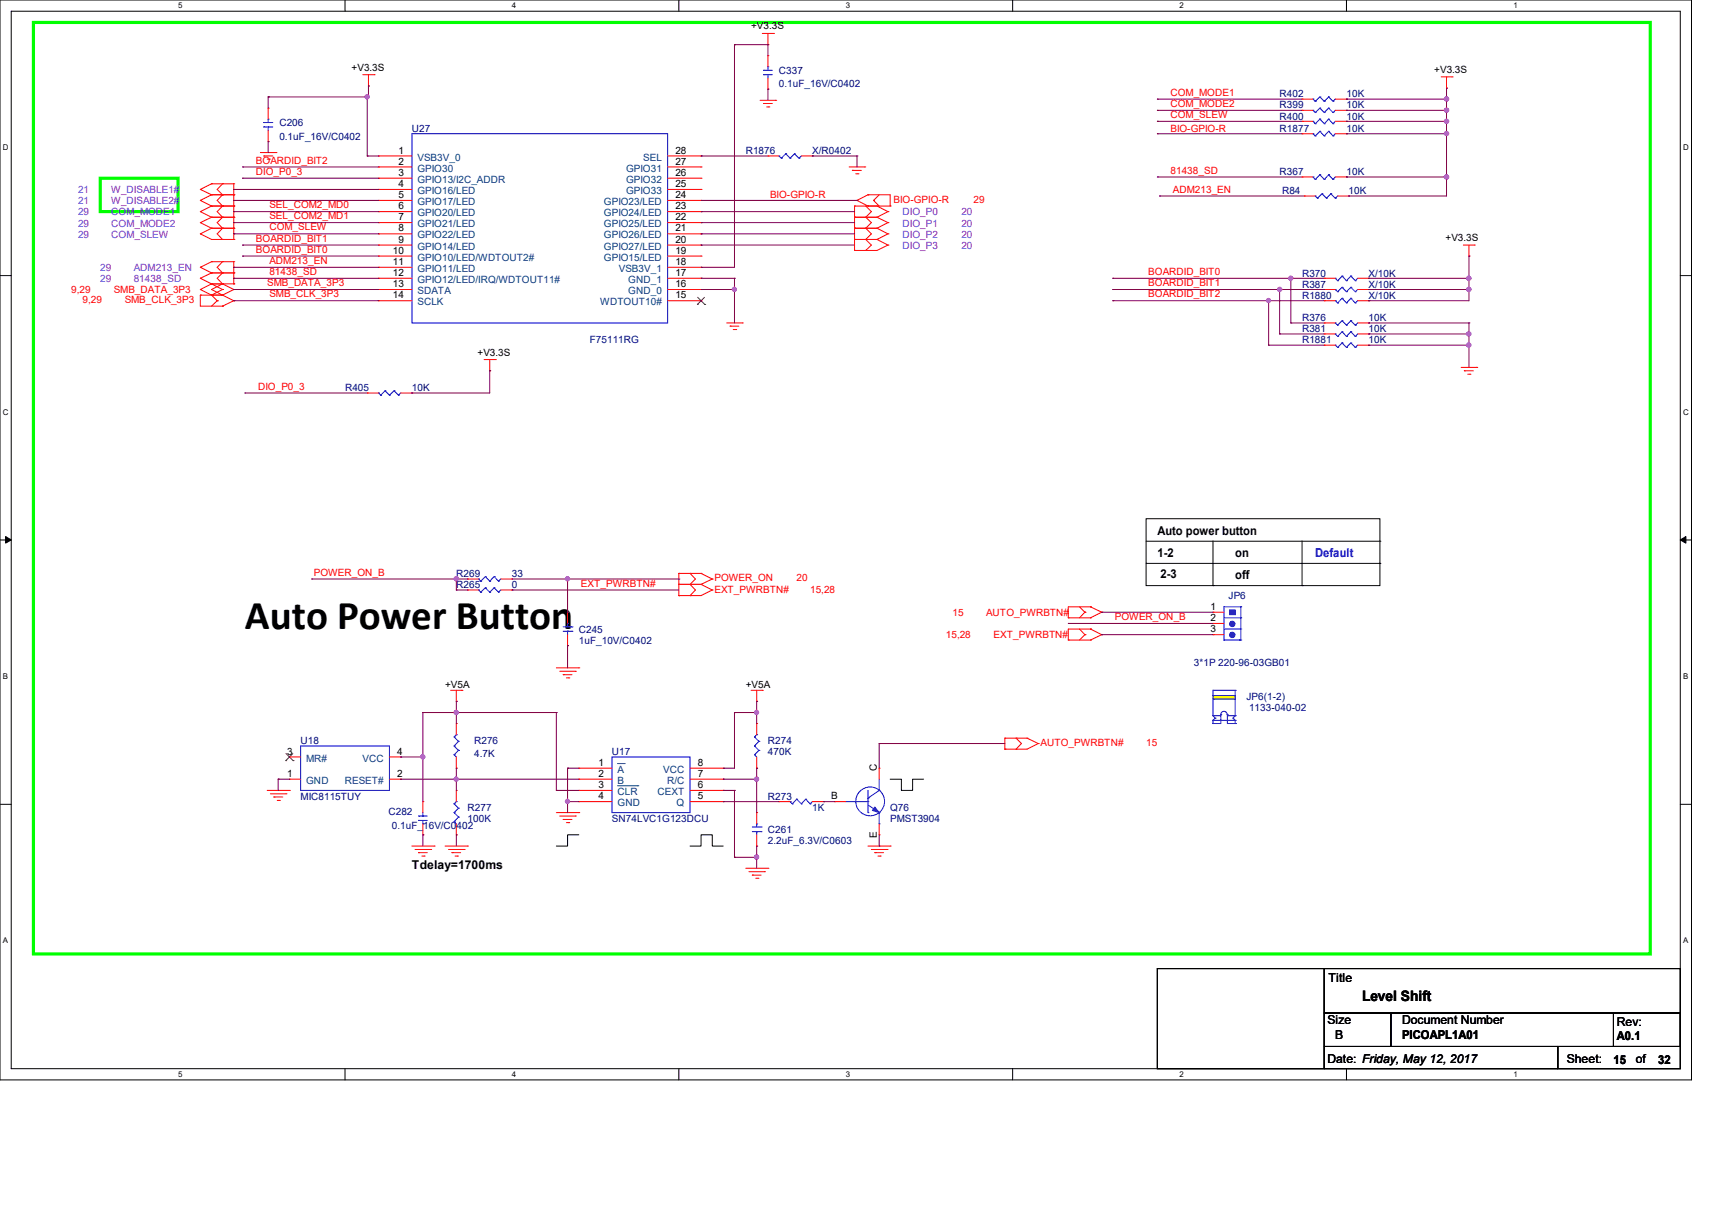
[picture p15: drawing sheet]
<svg xmlns="http://www.w3.org/2000/svg" width="297mm" height="210mm" viewBox="0 0 297 210" stroke-linecap="round" stroke-linejoin="round" font-family="sans-serif">
<defs><g id="words">
<text font-size="7.1" x="42.5" y="109.1">Auto Power Button</text>
<text font-size="2.5" x="236.3" y="173.6">Level Shift</text>
<g font-size="2.1">
<text x="200.8" y="92.8">Auto power button</text>
<text x="200.8" y="96.6">1-2</text>
<text x="201.3" y="100.2">2-3</text>
<text x="214.3" y="96.6">on</text>
<text x="214.3" y="100.5">off</text>
<text x="71.5" y="150.7">Tdelay=1700ms</text>
<text x="230.5" y="170.3">Title</text>
<text x="230.3" y="177.6">Size</text>
<text x="243.2" y="177.6">Document Number</text>
<text x="280.5" y="178">Rev:</text>
<text x="230.3" y="184.4">Date: Friday, May 12, 2017</text>
<text x="231.6" y="180.1">B</text>
<text x="243.2" y="180.2">PICOAPL1A01</text>
<text x="271.8" y="184.4">Sheet:</text>
<text x="279.9" y="184.4">15</text>
<text x="280.5" y="180.4">A0.1</text>
<text x="283.8" y="184.4">of</text>
<text x="287.7" y="184.4">32</text>
</g>
<text font-size="2.1" fill="#00f" x="228.2" y="96.6">Default</text>
<g font-size="1.7">
<text x="130.3" y="5.1">+V3.3S</text>
<text x="61" y="12.2">+V3.3S</text>
<text x="248.8" y="12.6">+V3.3S</text>
<text x="69.1" y="26.6">1</text>
<text x="69.1" y="28.5">2</text>
<text x="117.2" y="28.5">27</text>
<text x="117.2" y="26.6">28</text>
<text x="69.1" y="30.5">3</text>
<text x="69.1" y="32.4">4</text>
<text x="69.1" y="34.3">5</text>
<text x="117.2" y="34.3">24</text>
<text x="117.2" y="32.4">25</text>
<text x="117.2" y="30.5">26</text>
<text x="69.1" y="36.3">6</text>
<text x="69.1" y="38.2">7</text>
<text x="69.1" y="40.1">8</text>
<text x="117.2" y="40.1">21</text>
<text x="117.2" y="38.2">22</text>
<text x="117.2" y="36.3">23</text>
<text x="250.8" y="41.8">+V3.3S</text>
<text x="68.2" y="44">10</text>
<text x="68.2" y="45.9">11</text>
<text x="68.2" y="47.8">12</text>
<text x="69.1" y="42.1">9</text>
<text x="117.2" y="47.8">17</text>
<text x="117.2" y="45.9">18</text>
<text x="117.2" y="44">19</text>
<text x="117.2" y="42.1">20</text>
<text x="68.2" y="49.8">13</text>
<text x="68.2" y="51.7">14</text>
<text x="117.2" y="49.8">16</text>
<text x="117.2" y="51.7">15</text>
<text x="82.8" y="61.7">+V3.3S</text>
<text x="210" y="105.7">1</text>
<text x="210" y="107.7">2</text>
<text x="210" y="109.6">3</text>
<text x="77.2" y="119.4">+V5A</text>
<text x="129.4" y="119.4">+V5A</text>
<text x="49.8" y="130.8">3</text>
<text x="68.9" y="130.8">4</text>
<text x="49.8" y="134.7">1</text>
<text x="68.9" y="134.7">2</text>
<text x="103.8" y="132.8">1</text>
<text x="103.8" y="134.7">2</text>
<text x="103.8" y="136.6">3</text>
<text x="121.1" y="136.6">6</text>
<text x="121.1" y="134.7">7</text>
<text x="121.1" y="132.8">8</text>
<text x="152.1" y="133.8" transform="rotate(-90 152.1 133.8)">C</text>
<text x="103.8" y="138.6">4</text>
<text x="121.1" y="138.6">5</text>
<text x="144.2" y="138.6">B</text>
<text x="152.1" y="145.4" transform="rotate(-90 152.1 145.4)">E</text>
</g>
<g font-size="1.7" fill="#000080">
<text x="135.1" y="12.8">C337</text>
<text x="135.1" y="15.2">0.1uF_16V/C0402</text>
<text x="222" y="16.9">R402</text>
<text x="233.6" y="16.9">10K</text>
<text x="48.5" y="21.9">C206</text>
<text x="71.5" y="22.9">U27</text>
<text x="222" y="18.8">R399</text>
<text x="222" y="20.7">R400</text>
<text x="222" y="22.9">R1877</text>
<text x="233.6" y="18.8">10K</text>
<text x="233.6" y="20.7">10K</text>
<text x="233.6" y="22.9">10K</text>
<text x="48.5" y="24.2">0.1uF_16V/C0402</text>
<text x="129.4" y="26.7">R1876</text>
<text x="140.9" y="26.7">X/R0402</text>
<text x="222" y="30.4">R367</text>
<text x="222.4" y="33.7">R84</text>
<text x="233.6" y="30.4">10K</text>
<text x="234" y="33.7">10K</text>
<text x="225.9" y="48">R370</text>
<text x="237.4" y="48">X/10K</text>
<text x="225.9" y="51.8">R1880</text>
<text x="225.9" y="49.9">R387</text>
<text x="237.4" y="51.8">X/10K</text>
<text x="237.4" y="49.9">X/10K</text>
<text x="102.3" y="59.5">F75111RG</text>
<text x="225.9" y="57.6">R381</text>
<text x="225.9" y="55.7">R376</text>
<text x="225.9" y="59.5">R1881</text>
<text x="237.4" y="57.6">10K</text>
<text x="237.4" y="55.7">10K</text>
<text x="237.4" y="59.5">10K</text>
<text x="59.9" y="67.8">R405</text>
<text x="71.5" y="67.8">10K</text>
<text x="79.2" y="100.1">R269</text>
<text x="88.8" y="100.1">33</text>
<text x="79.2" y="102">R265</text>
<text x="88.8" y="102">0</text>
<text x="213.1" y="103.9">JP6</text>
<text x="100.4" y="109.7">C245</text>
<text x="100.4" y="111.7">1uF_10V/C0402</text>
<text x="207.1" y="115.5">3*1P 220-96-03GB01</text>
<text x="216.2" y="121.3">JP6(1-2)</text>
<text x="216.7" y="123.2">1133-040-02</text>
<text x="52.2" y="129">U18</text>
<text x="82.3" y="129">R276</text>
<text x="82.3" y="131.4">4.7K</text>
<text x="106.2" y="131">U17</text>
<text x="133.2" y="129">R274</text>
<text x="133.2" y="131">470K</text>
<text x="52.2" y="138.7">MIC8115TUY</text>
<text x="67.4" y="141.4">C282</text>
<text x="68" y="143.7">0.1uF_16V/C0402</text>
<text x="81.1" y="140.6">R277</text>
<text x="81.1" y="142.5">100K</text>
<text x="106.2" y="142.5">SN74LVC1G123DCU</text>
<text x="133.2" y="138.7">R273</text>
<text x="140.9" y="140.6">1K</text>
<text x="154.4" y="140.6">Q76</text>
<text x="154.4" y="142.5">PMST3904</text>
<text x="133.2" y="144.5">C261</text>
<text x="133.2" y="146.4">2.2uF_6.3V/C0603</text>
</g>
<g font-size="1.7" fill="#f00">
<text x="203.1" y="16.6">COM_MODE1</text>
<text x="203.1" y="18.5">COM_MODE2</text>
<text x="203.1" y="20.4">COM_SLEW</text>
<text x="203.1" y="22.8">BIO-GPIO-R</text>
<text x="44.4" y="28.4">BOARDID_BIT2</text>
<text x="44.4" y="30.3">DIO_P0_3</text>
<text x="133.6" y="34.4">BIO-GPIO-R</text>
<text x="155" y="35.2">BIO-GPIO-R</text>
<text x="168.9" y="35.2">29</text>
<text x="203.1" y="30.1">81438_SD</text>
<text x="203.5" y="33.4">ADM213_EN</text>
<text x="44.4" y="41.9">BOARDID_BIT1</text>
<text x="46.7" y="36.1">SEL_COM2_MD0</text>
<text x="46.7" y="40">COM_SLEW</text>
<text x="46.7" y="38">SEL_COM2_MD1</text>
<text x="44.4" y="43.8">BOARDID_BIT0</text>
<text x="46.7" y="45.8">ADM213_EN</text>
<text x="46.7" y="47.7">81438_SD</text>
<text x="199.2" y="47.7">BOARDID_BIT0</text>
<text x="12.4" y="50.8">9,29</text>
<text x="14.3" y="52.6">9,29</text>
<text x="19.7" y="50.8">SMB_DATA_3P3</text>
<text x="21.6" y="52.6">SMB_CLK_3P3</text>
<text x="46.4" y="49.6">SMB_DATA_3P3</text>
<text x="46.7" y="51.6">SMB_CLK_3P3</text>
<text x="199.2" y="49.6">BOARDID_BIT1</text>
<text x="199.2" y="51.6">BOARDID_BIT2</text>
<text x="44.8" y="67.6">DIO_P0_3</text>
<text x="54.4" y="99.8">POWER_ON_B</text>
<text x="100.8" y="101.7">EXT_PWRBTN#</text>
<text x="123.9" y="100.8">POWER_ON</text>
<text x="138.2" y="100.8">20</text>
<text x="123.9" y="102.8">EXT_PWRBTN#</text>
<text x="140.5" y="102.8">15,28</text>
<text x="165.3" y="106.8">15</text>
<text x="171.1" y="106.8">AUTO_PWRBTN#</text>
<text x="193.4" y="107.5">POWER_ON_B</text>
<text x="164.1" y="110.7">15,28</text>
<text x="172.4" y="110.7">EXT_PWRBTN#</text>
<text x="180.5" y="129.4">AUTO_PWRBTN#</text>
<text x="198.8" y="129.4">15</text>
</g>
<g font-size="1.7" fill="#004080">
<text x="72.4" y="27.9">VSB3V_0</text>
<text x="72.4" y="29.8">GPIO30</text>
<text x="108.6" y="29.8">GPIO31</text>
<text x="111.6" y="27.9">SEL</text>
<text x="72.4" y="31.7">GPIO13/I2C_ADDR</text>
<text x="72.4" y="33.7">GPIO16/LED</text>
<text x="72.4" y="35.6">GPIO17/LED</text>
<text x="104.8" y="35.6">GPIO23/LED</text>
<text x="108.6" y="33.7">GPIO33</text>
<text x="108.6" y="31.7">GPIO32</text>
<text x="72.4" y="37.5">GPIO20/LED</text>
<text x="72.4" y="39.4">GPIO21/LED</text>
<text x="72.4" y="41.4">GPIO22/LED</text>
<text x="104.8" y="41.4">GPIO26/LED</text>
<text x="104.8" y="39.4">GPIO25/LED</text>
<text x="104.8" y="37.5">GPIO24/LED</text>
<text x="72.4" y="43.3">GPIO14/LED</text>
<text x="72.4" y="45.2">GPIO10/LED/WDTOUT2#</text>
<text x="72.4" y="47.2">GPIO11/LED</text>
<text x="104.8" y="45.2">GPIO15/LED</text>
<text x="104.8" y="43.3">GPIO27/LED</text>
<text x="107.4" y="47.2">VSB3V_1</text>
<text x="72.4" y="49.1">GPIO12/LED/IRQ/WDTOUT11#</text>
<text x="72.4" y="51">SDATA</text>
<text x="72.4" y="53">SCLK</text>
<text x="104.1" y="53">WDTOUT10#</text>
<text x="109" y="51">GND_0</text>
<text x="109" y="49.1">GND_1</text>
<text x="53.1" y="135.9">GND</text>
<text x="53.1" y="132.1">MR#</text>
<text x="59.8" y="135.9">RESET#</text>
<text x="62.9" y="132.1">VCC</text>
<text x="107.1" y="134">A</text>
<text x="107.1" y="135.9">B</text>
<text x="107.1" y="137.9">CLR</text>
<text x="114.1" y="137.9">CEXT</text>
<text x="115.1" y="134">VCC</text>
<text x="115.7" y="135.9">R/C</text>
<text x="107.1" y="139.8">GND</text>
<text x="117.4" y="139.8">Q</text>
</g>
<g font-size="1.7" fill="#8000ff">
<text x="13.5" y="35.4">21</text>
<text x="13.5" y="33.5">21</text>
<text x="19.3" y="35.4">W_DISABLE2#</text>
<text x="19.3" y="33.5">W_DISABLE1#</text>
<text x="13.5" y="37.3">29</text>
<text x="13.5" y="41.2">29</text>
<text x="13.5" y="39.3">29</text>
<text x="19.3" y="37.3">COM_MODE1</text>
<text x="19.3" y="41.2">COM_SLEW</text>
<text x="19.3" y="39.3">COM_MODE2</text>
<text x="156.6" y="37.3">DIO_P0</text>
<text x="156.6" y="39.3">DIO_P1</text>
<text x="156.6" y="41.2">DIO_P2</text>
<text x="166.8" y="37.3">20</text>
<text x="166.8" y="39.3">20</text>
<text x="166.8" y="41.2">20</text>
<text x="17.4" y="47">29</text>
<text x="23.2" y="47">ADM213_EN</text>
<text x="156.6" y="43.1">DIO_P3</text>
<text x="166.8" y="43.1">20</text>
<text x="17.4" y="48.9">29</text>
<text x="23.2" y="48.9">81438_SD</text>
</g>
<g font-size="1.4">
<text x="30.9" y="1.4">5</text>
<text x="88.8" y="1.4">4</text>
<text x="146.7" y="1.4">3</text>
<text x="204.6" y="1.4">2</text>
<text x="262.6" y="1.4">1</text>
<text x=".5" y="26.1">D</text>
<text x="292" y="26.1">D</text>
<text x=".5" y="71.9">C</text>
<text x="292" y="71.9">C</text>
<text x=".5" y="117.8">B</text>
<text x="292" y="117.8">B</text>
<text x=".5" y="163.6">A</text>
<text x="292" y="163.6">A</text>
<text x="30.9" y="186.8">5</text>
<text x="88.8" y="186.8">4</text>
<text x="146.7" y="186.8">3</text>
<text x="204.6" y="186.8">2</text>
<text x="262.6" y="186.8">1</text>
</g>
</g></defs>
<path d="M0 0h293.5v187.3h-293.5zM1.9 1.9h289.6v183.4h-289.6z" fill="none" stroke="#000" stroke-width=".17"/>
<g fill="#fff">
<path d="M30.9 .2h.8v1.5h-.8z"/>
<path d="M30.9 185.5h.8v1.6h-.8z"/>
</g>
<path d="M59.9 0v1.9M59.9 185.3v2" fill="none" stroke="#000" stroke-width=".17"/>
<g fill="#fff">
<path d="M88.8 .2h.8v1.5h-.8z"/>
<path d="M88.8 185.5h.8v1.6h-.8z"/>
</g>
<path d="M117.8 0v1.9M117.8 185.3v2" fill="none" stroke="#000" stroke-width=".17"/>
<g fill="#fff">
<path d="M146.7 .2h.8v1.5h-.8z"/>
<path d="M146.7 185.5h.8v1.6h-.8z"/>
</g>
<path d="M175.7 0v1.9M175.7 185.3v2" fill="none" stroke="#000" stroke-width=".17"/>
<g fill="#fff">
<path d="M204.6 .2h.8v1.5h-.8z"/>
<path d="M204.6 185.5h.8v1.6h-.8z"/>
</g>
<path d="M233.6 0v1.9M233.6 185.3v2" fill="none" stroke="#000" stroke-width=".17"/>
<g fill="#fff">
<path d="M262.6 .2h.7v1.5h-.7z"/>
<path d="M262.6 185.5h.7v1.6h-.7z"/>
<path d="M.5 24.8h1v1.6h-1z"/>
<path d="M292 24.8h1v1.6h-1z"/>
<path d="M.5 70.7h1v1.5h-1z"/>
<path d="M292 70.7h1v1.5h-1z"/>
</g>
<path d="M0 47.8h1.9M291.5 47.8h2" fill="none" stroke="#000" stroke-width=".17"/>
<g fill="#fff">
<path d="M.5 116.5h.9v1.6h-.9z"/>
<path d="M292 116.5h.9v1.6h-.9z"/>
</g>
<path d="M0 93.6h1.9M291.5 93.6h2" fill="none" stroke="#000" stroke-width=".17"/>
<path d="M1 93l.9 .6-.9 .6zM291.5 93.6l1-.6v1.2z" fill="#000" stroke="#000" stroke-width=".17"/>
<g fill="#fff">
<path d="M.5 162.4h.9v1.5h-.9z"/>
<path d="M292 162.4h.9v1.5h-.9z"/>
</g>
<g fill="none" stroke="#000" stroke-width=".17">
<path d="M198.8 90h40.6v11.6h-40.6zM198.8 93.9h40.6M198.8 97.7h40.6M210.4 93.9v7.7M225.9 93.9v7.7M239.4 93.9h.1M239.4 97.7h.1M210.4 101.6h.1M225.9 101.6h.1M0 139.5h1.9M154.4 135.1h2v2h1.9v-2h1.9M291.5 139.5h2"/>
<path d="M100.4 144.8h-1.9v1.9h-2M119.7 146.7h1.9v-1.9h2v1.9h1.9M200.8 168h28.9v17.3h-28.9zM229.7 175.7h11.6v5.8h-11.6zM229.7 168h61.8v7.7h-61.8zM241.3 175.7h50.2v5.8h-50.2zM279.9 175.7h11.6v5.8h-11.6zM229.7 181.5h40.6v3.8h-40.6zM270.3 181.5h21.2v3.8h-21.2z"/>
</g>
<path d="M5.8 3.9h280.5v161.5h-280.5zM17.4 30.9h13.5v5.8h-13.5z" fill="none" stroke="#0f0" stroke-width=".55"/>
<path d="M210.4 120.6h3.9v.6h-3.9z" fill-rule="evenodd" fill="#ff0" stroke="#ff0" stroke-width=".17"/>
<g fill="none" stroke="#f00" stroke-width=".17">
<path d="M46.5 18.8h.1M46.5 18.8v1.9M62.9 13h2M63.9 14.9h.1M63.9 13v1.9M64.9 13h.1M131.9 17.4h2.7M132.2 5.8h2M132.5 17.9h.1M132.5 17.9h1.5M133 18.5h.4M133.2 7.7h.1"/>
<path d="M133.2 15.5h.1M133.2 9.7h.1M133.2 5.8v1.9M133.2 9.7v1.9M133.2 13.5v2M133.4 18.5h.1M134.2 5.8h.1M134.6 17.4h.1M225.9 17.2h.1M225.9 19.1h.1M225.9 17.2h1.9M225.9 19.1h1.9"/>
<path d="M231.6 17.2h2M231.6 19.1h2M233.6 17.2h.1M233.6 19.1h.1M250 13.3h1.9M251 15.3h.1M251 13.3v2M251.9 13.3h.1M34.8 34.8h.1M34.8 32.9h.1M34.8 36.7h.1M34.8 38.6h.1"/>
<path d="M34.8 34.8l1.9 .9M34.8 32.9l1.9 .9M34.8 36.7l1.9 1M34.8 38.6l1.9 1M36.7 33.8h.1M36.7 31.9h.1M36.7 35.7h.1M36.7 39.6h.1M36.7 37.7h.1M36.7 37.7h3.9M36.7 35.7h3.9M36.7 39.6h3.9"/>
<path d="M36.7 33.8l-1.9 1M36.7 33.8h3.9M36.7 31.9l-1.9 1M36.7 31.9h3.9M36.7 35.7l-1.9 1M36.7 39.6l-1.9 1M36.7 37.7l-1.9 .9M38.6 35.7h.1M38.6 33.8h.1M38.6 31.9h.1M38.6 37.7h.1M38.6 39.6h.1"/>
<path d="M38.6 33.8l-.9 1 .9 .9M38.6 31.9l-.9 1 .9 .9M38.6 35.7l-.9 1 .9 1M38.6 39.6l-.9 1 .9 .9M38.6 37.7l-.9 .9 .9 1M40.6 35.7h.1M40.6 33.8h.1M40.6 31.9h.1M40.6 37.7h.1M40.6 39.6h.1M40.6 31.9v9.6M45.2 26.5h2.7"/>
<path d="M45.8 27.1h.1M45.8 27.1h1.5M46.4 27.6h.3M46.5 24.6h.1M46.5 22.6v2M46.7 27.6h.1M47.9 26.5h.1M65.7 27.1h.1M65.7 29h.1M65.7 30.9h.1M65.7 32.9h.1M65.7 34.8h.1"/>
<path d="M65.7 36.7h.1M65.7 38.6h.1M65.7 29h5.8M65.7 27.1h5.8M65.7 30.9h5.8M65.7 32.9h5.8M65.7 34.8h5.8M65.7 36.7h5.8M65.7 38.6h5.8M115.8 29h5.8M115.8 27.1h5.8M115.8 30.9h5.8"/>
<path d="M115.8 32.9h5.8M115.8 34.8h5.8M115.8 36.7h5.8M115.8 38.6h5.8M121.6 38.6h.1M121.6 36.7h.1M121.6 34.8h.1M121.6 32.9h.1M121.6 30.9h.1M121.6 29h.1M121.6 27.1h.1M133.2 27.1h.1"/>
<path d="M133.2 27.1h1.9M139 27.1h1.9M140.9 27.1h.1M147.3 29h2.7M147.9 29.5h.1M147.9 29.5h1.5M148.3 37.7h.1M148.3 35.7h.1M148.3 39.6h.1M148.3 37.7h3.8M148.3 35.7h6.1M148.3 35.7v7.7"/>
<path d="M148.3 39.6h3.8M148.5 30.1h.3M148.7 34.8h.1M148.7 34.8l1.9 .9M148.8 30.1h.1M150 29h.1M150.2 37.7h.1M150.2 35.7h.1M150.2 39.6h.1M150.2 35.7l1 1-1 1M150.2 37.7l1 .9-1 1M150.2 39.6l1 1-1 .9"/>
<path d="M150.6 33.8h.1M150.6 35.7h.1M150.6 33.8h3.8v1.9M150.6 33.8l-1.9 1M151.6 34.8h.1M151.6 34.8l.9 .9M152.1 35.7h.1M152.1 37.7h.1M152.1 39.6h.1M152.1 35.7l2 1M152.1 37.7l2 .9M152.1 39.6l2 1"/>
<path d="M152.5 33.8l-.9 1M154.1 36.7h.1M154.1 38.6h.1M154.1 36.7l-2 1M154.1 38.6l-2 1M154.4 35.7h.1M225.9 21h.1M225.9 30.7h.1M225.9 23.2h.1M225.9 21h1.9M225.9 30.7h1.9M225.9 23.2h1.9"/>
<path d="M226.3 34h.1M226.3 34h1.9M231.6 21h2M231.6 30.7h2M231.6 23.2h2M232.1 34h1.9M233.6 21h.1M233.6 30.7h.1M233.6 23.2h.1M234 34h.1M34.8 46.4h.1M34.8 40.6h.1"/>
<path d="M34.8 50.2h.1M34.8 48.3h.1M34.8 51.2h.1M34.8 40.6l1.9 .9h3.9M34.8 46.4l1.9 .9M34.8 51.2h3.8M34.8 50.2l1.9 1M34.8 48.3l1.9 .9M34.8 51.2v1.9h3.8M36.7 45.4h.1M36.7 49.2h.1M36.7 51.2h.1"/>
<path d="M36.7 47.3h.1M36.7 47.3h3.9M36.7 45.4l-1.9 1M36.7 45.4h3.9M36.7 49.2h3.9M36.7 49.2l-1.9 1M36.7 49.2l1.9 1M36.7 47.3l-1.9 1M36.7 51.2l1 1M37.7 52.2h.1M37.7 52.2l-1 .9M38.6 47.3h.1"/>
<path d="M38.6 45.4h.1M38.6 41.5h.1M38.6 51.2h.1M38.6 49.2h.1M38.6 50.2h.1M38.6 53.1h.1M38.6 45.4l-.9 1 .9 .9M38.6 49.2l2 1M38.6 49.2l-1.9 1 1.9 1M38.6 50.2l-1.9 1M38.6 47.3l-.9 1 .9 .9M38.6 51.2l2 1"/>
<path d="M40.6 47.3h.1M40.6 45.4h.1M40.6 41.5h.1M40.6 50.2h.1M40.6 49.2h.1M40.6 52.2h.1M40.6 45.4v3.8M40.6 50.2l-2 1M40.6 52.2l-2 .9M65.7 40.6h.1M65.7 42.5h.1M65.7 44.4h.1"/>
<path d="M65.7 46.4h.1M65.7 48.3h.1M65.7 50.2h.1M65.7 52.2h.1M65.7 42.5h5.8M65.7 40.6h5.8M65.7 44.4h5.8M65.7 46.4h5.8M65.7 48.3h5.8M65.7 50.2h5.8M65.7 52.2h5.8M115.8 42.5h5.8"/>
<path d="M115.8 40.6h5.8M115.8 44.4h5.8M115.8 46.4h5.8M115.8 48.3h5.8M115.8 50.2h5.8M115.8 52.2h5.8M121.6 50.2h.1M121.6 48.3h.1M121.6 46.4h.1M121.6 44.4h.1M121.6 42.5h.1M121.6 40.6h.1"/>
<path d="M121.6 52.2h.1M126.1 56h2.7M126.7 56.6h.1M126.7 56.6h1.5M127.2 57.1h.4M127.6 57.1h.1M128.8 56h.1M148.3 41.5h.1M148.3 43.4h.1M148.3 41.5h3.8M150.2 41.5h.1M150.2 43.4h.1"/>
<path d="M150.2 41.5l1 1-1 .9M152.1 41.5h.1M152.1 41.5l2 1M154.1 40.6h.1M154.1 42.5h.1M154.1 40.6l-2 .9M154.1 42.5l-2 .9h-3.8M229.7 52.2h.1M229.7 48.3h.1M229.7 50.2h.1M229.7 57.9h.1M229.7 56h.1"/>
<path d="M229.7 59.9h.1M229.7 56h1.9M229.7 48.3h1.9M229.7 50.2h1.9M229.7 52.2h1.9M229.7 57.9h1.9M229.7 59.9h1.9M235.5 56h1.9M235.5 48.3h1.9M235.5 50.2h1.9M235.5 52.2h1.9M235.5 57.9h1.9"/>
<path d="M235.5 59.9h1.9M237.4 52.2h.1M237.4 48.3h.1M237.4 50.2h.1M237.4 57.9h.1M237.4 56h.1M237.4 59.9h.1M253.9 42.5h1.9M254.8 44.4h.1M254.8 42.5v1.9M255.8 42.5h.1M63.7 68.2h.1"/>
<path d="M63.7 68.2h2M69.5 68.2h2M71.5 68.2h.1M84 62.4h1.9M85 64.3h.1M85 62.4v1.9M85.9 62.4h.1M253.5 63.7h2.7M254 64.3h.1M254 64.3h1.6M254.6 64.9h.4M255 64.9h.1"/>
<path d="M256.2 63.7h.1M117.8 99.4h.1M117.8 99.4h3.8M117.8 99.4v3.9M119.7 99.4h.1M119.7 99.4l.9 1-.9 .9M121.6 99.4h.1M121.6 99.4l2 1M78.2 119.7h1.9M79.2 119.7v1.9M80.1 119.7h.1M81.1 100.4h.1"/>
<path d="M81.1 102.3h.1M81.1 100.4h1.9M81.1 102.3h1.9M86.9 100.4h1.9M86.9 102.3h1.9M88.8 100.4h.1M88.8 102.3h.1M96.5 115.8h3.9M97.1 116.4h2.7M97.7 117h.1M97.7 117h1.5M98.3 117.6h.4"/>
<path d="M98.5 112h.1M98.5 106.2h.1M98.5 106.2v1.9M98.5 110.1v1.9M98.7 117.6h.1M99.8 116.4h.1M100.4 115.8h.1M117.8 101.3h.1M117.8 103.3h.1M117.8 101.3h3.8M119.7 101.3h.1M119.7 103.3h.1"/>
<path d="M119.7 101.3l.9 1-.9 1M121.6 101.3h.1M121.6 101.3l2 1M123.6 100.4h.1M123.6 102.3h.1M123.6 100.4l-2 .9M123.6 102.3l-2 1h-3.8M130.3 119.7h1.9M131.3 119.7v1.9M132.2 119.7h.1M185.3 111h.1M185.3 107.1h.1"/>
<path d="M185.3 111h3.9M185.3 107.1h3.9M187.3 109.1l.9 1M187.3 105.2l.9 1M188.2 110.1h.1M188.2 106.2h.1M188.2 110.1l-.9 .9M188.2 106.2l-.9 .9M189.2 109.1h.1M189.2 111h.1M189.2 105.2h.1M189.2 107.1h.1"/>
<path d="M189.2 109.1h-3.9v1.9M189.2 109.1l1.9 1M189.2 105.2h-3.9v1.9M189.2 105.2l1.9 1M191.1 110.1h.1M191.1 106.2h.1M191.1 110.1l-1.9 .9M191.1 106.2l-1.9 .9M210.4 106.2h.1M210.4 108.1h.1M210.4 110.1h.1M210.4 106.2h1.9"/>
<path d="M210.4 108.1h1.9M210.4 110.1h1.9M46.4 137.1h3.8M46.9 137.7h2.7M47.5 138.2h.1M47.5 138.2h1.6M48.1 138.8h.4M48.5 138.8h.1M49.6 137.7h.1M50.2 137.1h.1M50.2 135.1h.1M50.2 131.3h.1"/>
<path d="M50.2 135.1h2M50.2 131.3h2M67.6 135.1h1.9M67.6 131.3h1.9M69.5 135.1h.1M69.5 131.3h.1M73.4 139h.1M73.4 139v1.9M79.2 121.6h.1M79.2 137.1h.1M79.2 133.2h.1M79.2 125.5h.1"/>
<path d="M79.2 125.5v1.9M79.2 131.3v1.9M79.2 137.1v1.9M100.4 133.2h.1M100.4 135.1h.1M100.4 139h.1M100.4 137.1h.1M100.4 137.1h5.8M100.4 139h5.8M100.4 135.1h5.8M100.4 133.2h5.8M119.7 137.1h5.8"/>
<path d="M119.7 139h5.8M119.7 135.1h5.8M119.7 133.2h5.8M125.5 139h.1M125.5 137.1h.1M125.5 135.1h.1M125.5 133.2h.1M131.3 121.6h.1M131.3 133.2h.1M131.3 125.5h.1M131.3 125.5v1.9M131.3 131.3v1.9"/>
<path d="M135.1 139h.1M135.1 139h2M140.9 139h2M142.9 139h.1M144.8 139h.1M144.8 139h1.9M152.5 133.2h.1M152.5 133.2v1.9M174.3 129.9h.1M174.3 128h.1M174.3 128h3.9M174.3 128v1.9"/>
<path d="M176.3 129.9h.1M176.3 128h.1M176.3 128l.9 .9-.9 1M178.2 128h.1M178.2 128l1.9 .9M180.1 128.9h.1M180.1 128.9l-1.9 1h-3.9M71.5 146.7h3.8M72 147.3h2.7M72.6 147.9h.1M72.6 147.9h1.5M73.2 148.5h.4"/>
<path d="M73.4 144.8h.1M73.4 142.9v1.9M73.6 148.5h.1M74.7 147.3h.1M75.3 146.7h.1M77.2 146.7h3.9M77.8 147.3h2.7M78.4 147.9h.1M78.4 147.9h1.5M79 148.5h.4M79.2 144.8h.1M79.2 142.9v1.9"/>
<path d="M79.4 148.5h.1M80.5 147.3h.1M81.1 146.7h.1M96.5 140.9h3.9M97.1 141.5h2.7M97.7 142.1h.1M97.7 142.1h1.5M98.3 142.7h.4M98.7 142.7h.1M99.8 141.5h.1M100.4 140.9h.1M129.4 150.6h3.8"/>
<path d="M129.9 151.2h2.7M130.5 151.8h.1M130.5 151.8h1.5M131.1 152.3h.4M131.3 146.7h.1M131.3 140.9h.1M131.3 140.9v2M131.3 144.8v1.9M131.5 152.3h.1M132.6 151.2h.1M133.2 150.6h.1M150.6 146.7h3.8"/>
<path d="M151.2 147.3h2.7M151.8 147.9h.1M151.8 147.9h1.5M152.3 148.5h.4M152.5 144.8h.1M152.5 142.9v1.9M152.7 148.5h.1M153.9 147.3h.1M154.4 146.7h.1"/>
</g>
<g fill="none" stroke="#00f" stroke-width=".17">
<path d="M132.5 12.2h.1M132.5 13h.1M132.5 12.2h1.5M132.5 13h1.5M133.2 11.6h.1M133.2 13h.1M133.2 11.6v.6M133.2 13v.5M227.8 17.2h.1M227.8 19.1h.1M227.8 17.2l.4 .4M227.8 19.1l.4 .4"/>
<path d="M228.2 17.6h.1M228.2 19.5h.1M229 16.8h.1M229 18.8h.1M229 16.8l-.8 .8M229 16.8l.7 .8M229 18.8l-.8 .7M229 18.8l.7 .7M229.7 17.6h.1M229.7 19.5h.1M230.5 16.8h.1M230.5 18.8h.1"/>
<path d="M230.5 16.8l.8 .8M230.5 16.8l-.8 .8M230.5 18.8l.8 .7M230.5 18.8l-.8 .7M231.3 17.6h.1M231.3 19.5h.1M231.6 17.2l-.3 .4M231.6 19.1l-.3 .4M45.8 21.3h.1M45.8 22h.1M45.8 21.3h1.5M45.8 22h1.5"/>
<path d="M46.5 20.7h.1M46.5 22h.1M46.5 20.7v.6M46.5 22v.6M71.5 23.2h44.3v32.8h-44.3zM135.1 27.1h.1M135.1 27.1l.5 .3M135.6 27.4h.1M136.3 26.7h.1M136.3 26.7l-.7 .7M136.3 26.7l.8 .7M137.1 27.4h.1"/>
<path d="M137.8 26.7h.1M137.8 26.7l.8 .7M137.8 26.7l-.7 .7M138.6 27.4h.1M139 27.1l-.4 .3M227.8 21h.1M227.8 30.7h.1M227.8 23.2h.1M227.8 21l.4 .5M227.8 30.7l.4 .4M227.8 23.2l.4 .4M228.2 21.5h.1"/>
<path d="M228.2 34h.1M228.2 31.1h.1M228.2 23.6h.1M228.2 34l.4 .4M228.6 34.4h.1M229 20.7h.1M229 30.3h.1M229 22.8h.1M229 20.7l-.8 .8M229 20.7l.7 .8M229 30.3l-.8 .8M229 30.3l.7 .8"/>
<path d="M229 22.8l-.8 .8M229 22.8l.7 .8M229.4 33.6h.1M229.4 33.6l-.8 .8M229.4 33.6l.7 .8M229.7 21.5h.1M229.7 31.1h.1M229.7 23.6h.1M230.1 34.4h.1M230.5 20.7h.1M230.5 30.3h.1M230.5 22.8h.1"/>
<path d="M230.5 20.7l.8 .8M230.5 20.7l-.8 .8M230.5 30.3l.8 .8M230.5 30.3l-.8 .8M230.5 22.8l.8 .8M230.5 22.8l-.8 .8M230.9 33.6h.1M230.9 33.6l.7 .8M230.9 33.6l-.8 .8M231.3 21.5h.1M231.3 31.1h.1M231.3 23.6h.1"/>
<path d="M231.6 34.4h.1M231.6 21l-.3 .5M231.6 30.7l-.3 .4M231.6 23.2l-.3 .4M232.1 34l-.5 .4M231.6 52.2h.1M231.6 48.3h.1M231.6 50.2h.1M231.6 57.9h.1M231.6 56h.1M231.6 59.9h.1M231.6 52.2l.5 .3"/>
<path d="M231.6 48.3l.5 .4M231.6 50.2l.5 .4M231.6 57.9l.5 .4M231.6 56l.5 .4M231.6 59.9l.5 .3M232.1 52.5h.1M232.1 48.7h.1M232.1 50.6h.1M232.1 58.3h.1M232.1 56.4h.1M232.8 51.7h.1M232.8 47.9h.1"/>
<path d="M232.8 49.8h.1M232.8 57.5h.1M232.8 55.6h.1M232.8 59.5h.1M232.8 51.7l-.7 .8M232.8 51.7l.8 .8M232.8 47.9l-.7 .8M232.8 47.9l.8 .8M232.8 49.8l-.7 .8M232.8 49.8l.8 .8M232.8 57.5l-.7 .8M232.8 57.5l.8 .8"/>
<path d="M232.8 55.6l-.7 .8M232.8 55.6l.8 .8M232.8 59.5l-.7 .7M232.8 59.5l.8 .7M233.6 52.5h.1M233.6 48.7h.1M233.6 50.6h.1M233.6 58.3h.1M233.6 56.4h.1M234.4 51.7h.1M234.4 47.9h.1M234.4 49.8h.1"/>
<path d="M234.4 57.5h.1M234.4 55.6h.1M234.4 59.5h.1M234.4 51.7l.7 .8M234.4 51.7l-.8 .8M234.4 47.9l.7 .8M234.4 47.9l-.8 .8M234.4 49.8l.7 .8M234.4 49.8l-.8 .8M234.4 57.5l.7 .8M234.4 57.5l-.8 .8M234.4 55.6l.7 .8"/>
<path d="M234.4 55.6l-.8 .8M234.4 59.5l.7 .7M234.4 59.5l-.8 .7M235.1 52.5h.1M235.1 48.7h.1M235.1 50.6h.1M235.1 58.3h.1M235.1 56.4h.1M235.5 52.2l-.4 .3M235.5 48.3l-.4 .4M235.5 50.2l-.4 .4M235.5 57.9l-.4 .4"/>
<path d="M235.5 56l-.4 .4M235.5 59.9l-.4 .3M65.7 68.2h.1M65.7 68.2l.3 .3M66 68.5h.1M66.8 67.8h.1M66.8 67.8l-.8 .7M66.8 67.8l.8 .7M67.6 68.5h.1M68.4 67.8h.1M68.4 67.8l.7 .7M68.4 67.8l-.8 .7"/>
<path d="M69.1 68.5h.1M69.5 68.2l-.4 .3M232.1 60.2h.1M233.6 60.2h.1M235.1 60.2h.1M84.2 100h.1M84.2 100l-.8 .8M84.2 100l.8 .8M85.7 100h.1M85.7 100l.8 .8M85.7 100l-.7 .8M83 100.4h.1"/>
<path d="M83 102.3h.1M83 100.4l.4 .4M83 102.3l.4 .4M83.4 100.8h.1M83.4 102.7h.1M84.2 101.9h.1M84.2 101.9l-.8 .8M84.2 101.9l.8 .8M85 100.8h.1M85 102.7h.1M85.7 101.9h.1M85.7 101.9l.8 .8"/>
<path d="M85.7 101.9l-.7 .8M86.5 100.8h.1M86.5 102.7h.1M86.9 100.4l-.4 .4M86.9 102.3l-.4 .4M97.7 108.7h1.5M97.7 109.5h1.5M98.5 108.1h.1M98.5 109.5h.1M98.5 108.1v.6M98.5 109.5v.6M99.2 108.7h.1"/>
<path d="M99.2 109.5h.1M210.4 119.7h.1M210.4 119.7v4.4M210.4 119.7h3.9M212.3 111h.1M212.3 107.1h3M212.3 109.1h3M212.3 111h3M214.3 119.7h.1M214.3 119.7v4.4M215.1 111h.1M215.3 105.2h.1"/>
<path d="M215.3 111h.1M215.3 107.1h.1M215.3 109.1h.1M215.3 105.2h-3v5.8M215.3 105.2v5.8M52.2 129.4h15.4v7.7h-15.4zM78.8 139.4h.1M78.8 127.8h.1M78.8 130.9h.1M78.8 129.4h.1M78.8 139.4l.7 .8M78.8 127.8l.7 .8"/>
<path d="M78.8 130.9l.4 .4M78.8 129.4l.7 .7M79.2 139h.1M79.2 127.4h.1M79.2 139l-.4 .4M79.2 127.4l-.4 .4M79.5 130.1h.1M79.5 128.6h.1M79.5 130.1l-.7 .8M79.5 128.6l-.7 .8M106.2 131.3h13.5v9.6h-13.5zM130.9 127.8h.1"/>
<path d="M130.9 130.9h.1M130.9 129.4h.1M130.9 127.8l.8 .8M130.9 130.9l.4 .4M130.9 129.4l.8 .7M131.3 127.4h.1M131.3 127.4l-.4 .4M131.7 130.1h.1M131.7 128.6h.1M131.7 130.1l-.8 .8M131.7 128.6l-.8 .8M137.1 139h.1"/>
<path d="M137.1 139l.4 .4M137.5 139.4h.1M138.2 138.6h.1M138.2 138.6l-.7 .8M138.2 138.6l.8 .8M139 139.4h.1M139.8 138.6h.1M139.8 138.6l.7 .8M139.8 138.6l-.8 .8M140.5 139.4h.1M140.9 139l-.4 .4M146.7 139h3.9"/>
<path d="M150.6 138.4h.1M150.6 139h.1M150.6 139.6l1.9 1.3M150.6 137.1v3.8M152.5 137.1h.1M152.5 137.1l-1.9 1.3M152.5 135.1v2M210.4 121.2h.1M210.4 120.6h.1M210.4 124.9h.1M210.4 124.1h.1M210.4 125.5h.1"/>
<path d="M210.4 121.2h3.9M210.4 120.6h3.9M210.4 124.9h3.9M210.4 124.1h1.4M210.4 124.9v.6M210.4 124.1l.4 .4M210.8 124.5h.1M210.8 124.5l-.4 .4M211.8 124h.1M211.8 124v1.5h-1.4M212.9 123.9a.55 .55 0 0 0-.6-.5 .55 .55 0 0 0-.5 .6M212.9 124.1h.1"/>
<path d="M212.9 124h.1M212.9 124.1h1.4M212.9 124v1.5h1.4M213.9 124.5h.1M213.9 124.5l.4 .4M214.3 124.1h.1M214.3 124.9h.1M214.3 125.5h.1M214.3 124.9v.6M214.3 124.1l-.4 .4M72.6 142.3h.1M72.6 141.5h.1"/>
<path d="M72.6 142.3h1.5M72.6 141.5h1.5M73.4 142.9h.1M73.4 141.5h.1M73.4 140.9v.6M73.4 142.3v.6M78.8 142.5h.1M78.8 140.9h.1M78.8 142.5l.4 .4M78.8 140.9l.7 .8M79.5 141.7h.1M79.5 140.2h.1"/>
<path d="M79.5 141.7l-.7 .8M79.5 140.2l-.7 .7M130.5 143.4h1.5M130.5 144.2h1.5M131.3 142.9h.1M131.3 144.2h.1M131.3 142.9v.5M131.3 144.2v.6M132 143.4h.1M132 144.2h.1M150.6 140.9h.1M152.5 140.9h.1"/>
<path d="M152.5 142.9h.1M152.5 140.9v2"/>
<circle cx="151" cy="139" r="2.5"/>
</g>
<g fill="#00f" stroke="#00f" stroke-width=".17">
<path d="M151.8 140l.7 .9-1.2-.4z"/>
<path d="M213.3 105.8h1v.8h-1z" fill-rule="evenodd"/>
<circle cx="213.8" cy="108.2" r=".47"/>
<circle cx="213.8" cy="110.1" r=".47"/>
</g>
<path d="M121 52.8h.1M121 51.6l1.3 1.2M122.2 51.6l-1.2 1.2M122.3 52.8h.1M49.6 131.9h.1M49.6 130.7l1.2 1.2M50.8 130.7l-1.2 1.2M50.8 131.9h.1" fill="none" stroke="#804000" stroke-width=".17"/>
<path d="M107.1 132.4h1.2M107.1 136.3h3.6M108.3 132.4h.1M110.7 136.3h.1" fill="none" stroke="#004080" stroke-width=".17"/>
<g fill="none" stroke="#800040" stroke-width=".17">
<path d="M46.5 16.8h.1M46.5 16.8v2M63.7 16.8h.1M63.7 16.8v10.3M63.9 14.9h.1M63.9 14.9v1.9h-17.4M127.4 7.7h.1M127.4 7.7v38.7h-5.8M127.4 7.7h5.8M133.2 7.7h.1M133.2 15.5h.1M133.2 7.7v2"/>
<path d="M133.2 15.5v1.9M200.8 17.2h.1M200.8 19.1h.1M200.8 19.1h25.1M200.8 17.2h25.1M233.6 19.1h.1M233.6 17.2h.1M233.6 19.1h17.4M233.6 17.2h17.4M251 15.3h.1M251 19.1h.1M251 17.2h.1"/>
<path d="M251 15.3v18.7h-17M40.6 36.7h.1M40.6 38.6h.1M40.6 32.9h.1M40.6 34.8h.1M40.6 38.6h25.1M40.6 36.7h25.1M40.6 34.8h25.1M40.6 32.9h25.1M42.1 29h.1M42.1 30.9h.1M42.1 29h23.6"/>
<path d="M42.1 30.9h23.6M46.5 24.6h.1M46.5 24.6v1.9M63.7 27.1h.1M63.7 27.1h2M121.6 27.1h.1M121.6 38.6h.1M121.6 36.7h.1M121.6 27.1h11.6M121.6 38.6h26.7M121.6 36.7h26.7M121.6 34.8h27.1"/>
<path d="M140.9 27.1h.1M140.9 27.1h7.8M148.7 27.1h.1M148.7 34.8h.1M148.7 27.1v1.9M200.8 21h.1M200.8 30.7h.1M200.8 23.2h.1M200.8 21h25.1M200.8 30.7h25.1M200.8 23.2h25.1M201.2 34h.1"/>
<path d="M201.2 34h25.1M233.6 21h.1M233.6 30.7h.1M233.6 23.2h.1M233.6 21h17.4M233.6 30.7h17.4M233.6 23.2h17.4M234 34h.1M251 23.2h.1M251 30.7h.1M251 21h.1M40.6 40.6h.1"/>
<path d="M40.6 46.4h.1M40.6 48.3h.1M40.6 50.2h.1M40.6 52.2h.1M40.6 48.3h25.1M40.6 50.2h25.1M40.6 46.4h25.1M40.6 40.6h25.1M40.6 52.2h25.1M42.1 44.4h.1M42.1 42.5h.1M42.1 42.5h23.6"/>
<path d="M42.1 44.4h23.6M121.6 50.2h.1M121.6 46.4h.1M121.6 48.3h.1M121.6 40.6h.1M121.6 42.5h.1M121.6 48.3h5.8M121.6 50.2h5.8M121.6 40.6h26.7M121.6 42.5h26.7M127.4 48.3h.1M127.4 50.2h.1"/>
<path d="M127.4 48.3v7.7M193 48.3h.1M193 50.2h.1M193 52.2h.1M193 48.3h36.7M193 50.2h36.7M193 52.2h36.7M220.1 59.9h.1M220.1 52.2h.1M220.1 59.9h9.6M220.1 52.2v7.7M222 50.2h.1"/>
<path d="M222 57.9h.1M222 57.9h7.7M222 50.2v7.7M223.9 56h.1M223.9 48.3h.1M223.9 56h5.8M223.9 48.3v7.7M237.4 48.3h.1M237.4 50.2h.1M237.4 57.9h.1M237.4 56h.1M237.4 52.2h.1"/>
<path d="M237.4 59.9h.1M237.4 48.3h17.4M237.4 50.2h17.4M237.4 57.9h17.4M237.4 56h17.4M237.4 59.9h17.4M254.8 56h.1M254.8 57.9h.1M254.8 44.4h.1M254.8 48.3h.1M254.8 50.2h.1M254.8 59.9h.1"/>
<path d="M254.8 44.4v7.8h-17.4M254.8 56v7.7M42.5 68.2h.1M42.5 68.2h21.2M71.5 68.2h.1M85 64.3h.1M85 64.3v3.9h-13.5M54.1 100.4h.1M54.1 100.4h27M79.2 102.3h.1M79.2 100.4h.1M79.2 100.4v1.9"/>
<path d="M79.2 102.3h1.9M88.8 102.3h.1M88.8 102.3h29M88.8 100.4h29M98.5 106.2h.1M98.5 112h.1M98.5 100.4h.1M98.5 100.4v5.8M98.5 112v3.8M117.8 100.4h.1M185.3 108.1h.1M185.3 108.1h25.1"/>
<path d="M191.1 106.2h.1M191.1 110.1h.1M191.1 106.2h19.3M191.1 110.1h19.3M48.3 135.1h.1M48.3 135.1v2M48.3 135.1h1.9M69.5 131.3h.1M69.5 135.1h.1M69.5 131.3h3.9M69.5 135.1h30.9M73.4 131.3h.1"/>
<path d="M73.4 123.6h.1M73.4 123.6h23.1M73.4 123.6v15.4M79.2 135.1h.1M79.2 133.2h.1M79.2 123.6h.1M79.2 121.6h.1M79.2 121.6v3.9M79.2 133.2v3.9M96.5 137.1h.1M96.5 123.6h.1M96.5 137.1h3.9"/>
<path d="M96.5 123.6v13.5M98.5 133.2h.1M98.5 139h.1M98.5 133.2v7.7M98.5 133.2h1.9M98.5 139h1.9M125.5 137.1h.1M125.5 135.1h.1M125.5 139h.1M125.5 133.2h.1M125.5 137.1h1.9M125.5 135.1h5.8"/>
<path d="M125.5 139h9.6M127.4 123.6h.1M127.4 137.1h.1M127.4 123.6v9.6h-1.9M127.4 137.1v11.6M127.4 123.6h3.9M131.3 121.6h.1M131.3 135.1h.1M131.3 123.6h.1M131.3 133.2h.1M131.3 121.6v3.9M131.3 133.2v7.7"/>
<path d="M142.9 139h.1M142.9 139h1.9M152.5 128.9h.1M152.5 128.9v4.3M152.5 128.9h21.8M73.4 144.8h.1M73.4 144.8v1.9M79.2 144.8h.1M79.2 144.8v1.9M127.4 148.7h.1M127.4 148.7h3.9M131.3 146.7h.1"/>
<path d="M131.3 148.7h.1M131.3 146.7v3.9M152.5 146.7h.1M152.5 144.8v1.9"/>
</g>
<g fill="#f0f" stroke="#f0f" stroke-width=".17">
<circle cx="251" cy="17.2" r=".37"/>
<circle cx="251" cy="30.7" r=".37"/>
<circle cx="251" cy="23.2" r=".37"/>
<circle cx="251" cy="19.1" r=".37"/>
<circle cx="251" cy="21" r=".37"/>
<circle cx="223.9" cy="48.3" r=".36"/>
<circle cx="254.8" cy="57.9" r=".37"/>
<circle cx="254.8" cy="50.2" r=".37"/>
<circle cx="254.8" cy="48.3" r=".37"/>
<circle cx="127.4" cy="50.2" r=".36"/>
<circle cx="63.7" cy="16.8" r=".36"/>
<circle cx="222" cy="50.2" r=".37"/>
<circle cx="254.8" cy="59.8" r=".37"/>
<circle cx="220.1" cy="52.1" r=".36"/>
<circle cx="131.3" cy="135.1" r=".36"/>
<circle cx="79.1" cy="135.1" r=".36"/>
<circle cx="73.3" cy="131.3" r=".36"/>
<circle cx="98.4" cy="139" r=".36"/>
<circle cx="131.3" cy="148.6" r=".36"/>
<circle cx="131.3" cy="123.5" r=".36"/>
<circle cx="79.1" cy="123.5" r=".36"/>
<circle cx="79.1" cy="100.4" r=".36"/>
<circle cx="98.4" cy="100.4" r=".36"/>
</g>
<use href="#words"/>
</svg>
